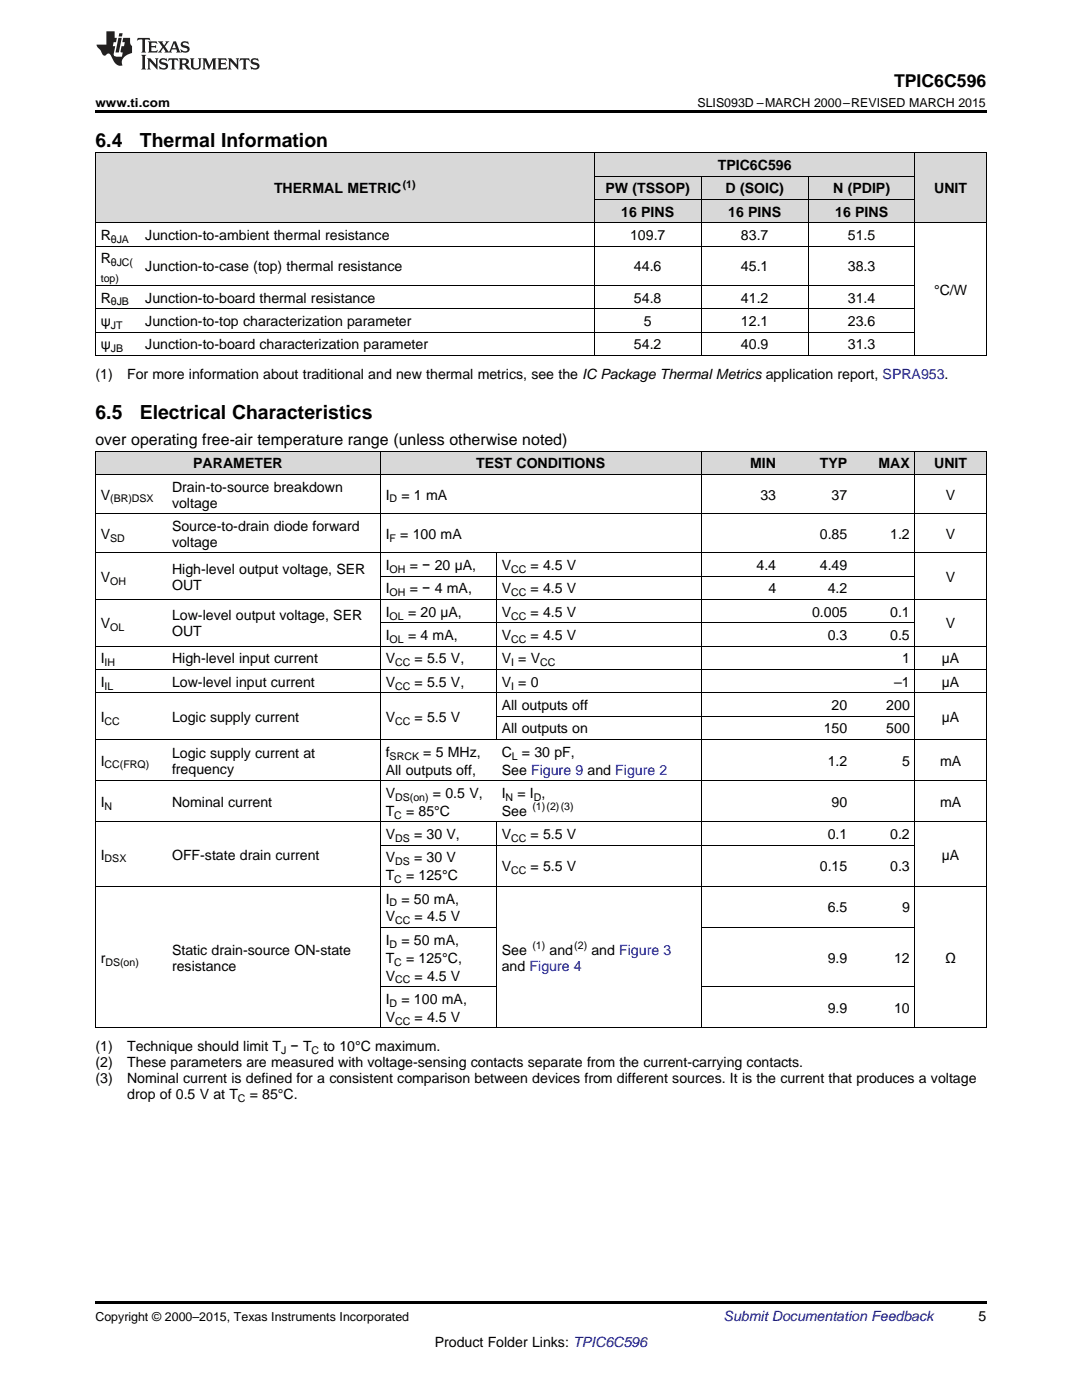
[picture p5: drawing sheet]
<svg xmlns="http://www.w3.org/2000/svg" width="216mm" height="279mm" viewBox="0 0 216 279" stroke-linecap="round" stroke-linejoin="round" font-family="sans-serif">
<defs><g id="words">
<g font-size="3.9">
<text x="19" y="29.3">6.4</text>
<text x="27.9" y="29.3">Thermal Information</text>
<text x="19" y="83.6">6.5</text>
<text x="27.9" y="83.6">Electrical Characteristics</text>
</g>
<text font-size="3.5" x="178.4" y="17.3">TPIC6C596</text>
<text font-size="3.2" x="19" y="88.8">over operating free-air temperature range (unless otherwise noted)</text>
<g font-size="2.8">
<text x="143.2" y="33.9">TPIC6C596</text>
<text x="54.7" y="38.6">THERMAL METRIC</text>
<text x="120.8" y="38.6">PW (TSSOP)</text>
<text x="144.8" y="38.6">D (SOIC)</text>
<text x="166.3" y="38.6">N (PDIP)</text>
<text x="186.4" y="38.6">UNIT</text>
<text x="20.1" y="47.9">R</text>
<text x="29" y="47.9">Junction-to-ambient thermal resistance</text>
<text x="124" y="43.3">16 PINS</text>
<text x="125.7" y="47.9">109.7</text>
<text x="145.3" y="43.3">16 PINS</text>
<text x="147.8" y="47.9">83.7</text>
<text x="166.7" y="43.3">16 PINS</text>
<text x="169.2" y="47.9">51.5</text>
<text x="20.1" y="52.6">R</text>
<text x="29" y="54.2">Junction-to-case (top) thermal resistance</text>
<text x="126.5" y="54.2">44.6</text>
<text x="147.8" y="54.2">45.1</text>
<text x="169.2" y="54.2">38.3</text>
<text x="186.4" y="58.8">°C/W</text>
<text x="20.1" y="60.4">R</text>
<text x="20.1" y="65.1">ψ</text>
<text x="29" y="60.4">Junction-to-board thermal resistance</text>
<text x="29" y="65.1">Junction-to-top characterization parameter</text>
<text x="126.5" y="60.4">54.8</text>
<text x="128.5" y="65.1">5</text>
<text x="147.8" y="60.4">41.2</text>
<text x="147.8" y="65.1">12.1</text>
<text x="169.2" y="60.4">31.4</text>
<text x="169.2" y="65.1">23.6</text>
<text x="20.1" y="69.7">ψ</text>
<text x="29" y="69.7">Junction-to-board characterization parameter</text>
<text x="126.5" y="69.7">54.2</text>
<text x="147.8" y="69.7">40.9</text>
<text x="169.2" y="69.7">31.3</text>
<text x="19" y="75.6">(1)</text>
<text x="25.4" y="75.6">For more information about traditional and new thermal metrics, see the IC Package Thermal Metrics application report, SPRA953.</text>
<text x="38.6" y="93.5">PARAMETER</text>
<text x="95" y="93.5">TEST CONDITIONS</text>
<text x="149.7" y="93.5">MIN</text>
<text x="163.6" y="93.5">TYP</text>
<text x="175.3" y="93.5">MAX</text>
<text x="186.4" y="93.5">UNIT</text>
<text x="20.1" y="99.7">V</text>
<text x="34.3" y="98.1">Drain-to-source breakdown</text>
<text x="34.3" y="101.3">voltage</text>
<text x="77" y="99.7">I</text>
<text x="80.1" y="99.7">= 1 mA</text>
<text x="151.7" y="99.7">33</text>
<text x="165.9" y="99.7">37</text>
<text x="188.7" y="99.7">V</text>
<text x="20.1" y="107.5">V</text>
<text x="34.3" y="105.9">Source-to-drain diode forward</text>
<text x="77" y="107.5">I</text>
<text x="79.9" y="107.5">= 100 mA</text>
<text x="163.6" y="107.5">0.85</text>
<text x="177.6" y="107.5">1.2</text>
<text x="188.7" y="107.5">V</text>
<text x="34.3" y="109.1">voltage</text>
<text x="77" y="113.8">I</text>
<text x="81.8" y="113.8">= − 20 µA,</text>
<text x="100.1" y="113.8">V</text>
<text x="105.9" y="113.8">= 4.5 V</text>
<text x="151" y="113.8">4.4</text>
<text x="163.6" y="113.8">4.49</text>
<text x="20.1" y="116.1">V</text>
<text x="34.3" y="114.5">High-level output voltage, SER</text>
<text x="34.3" y="117.7">OUT</text>
<text x="77" y="118.4">I</text>
<text x="81.8" y="118.4">= − 4 mA,</text>
<text x="100.1" y="118.4">V</text>
<text x="105.9" y="118.4">= 4.5 V</text>
<text x="153.3" y="118.4">4</text>
<text x="165.2" y="118.4">4.2</text>
<text x="188.7" y="116.1">V</text>
<text x="20.1" y="125.4">V</text>
<text x="34.3" y="123.8">Low-level output voltage, SER</text>
<text x="77" y="123.1">I</text>
<text x="81.4" y="123.1">= 20 µA,</text>
<text x="100.1" y="123.1">V</text>
<text x="105.9" y="123.1">= 4.5 V</text>
<text x="162" y="123.1">0.005</text>
<text x="177.6" y="123.1">0.1</text>
<text x="188.7" y="125.4">V</text>
<text x="34.3" y="127">OUT</text>
<text x="77" y="127.7">I</text>
<text x="81.4" y="127.7">= 4 mA,</text>
<text x="100.1" y="127.7">V</text>
<text x="105.9" y="127.7">= 4.5 V</text>
<text x="165.2" y="127.7">0.3</text>
<text x="177.6" y="127.7">0.5</text>
<text x="20.1" y="132.4">I</text>
<text x="20.1" y="137.1">I</text>
<text x="34.3" y="132.4">High-level input current</text>
<text x="34.3" y="137.1">Low-level input current</text>
<text x="77" y="132.4">V</text>
<text x="77" y="137.1">V</text>
<text x="82.7" y="132.4">= 5.5 V,</text>
<text x="82.7" y="137.1">= 5.5 V,</text>
<text x="100.1" y="132.4">V = V</text>
<text x="100.1" y="137.1">V = 0</text>
<text x="178.4" y="137.1">–1</text>
<text x="180" y="132.4">1</text>
<text x="187.9" y="132.4">µA</text>
<text x="187.9" y="137.1">µA</text>
<text x="100.1" y="141.7">All outputs off</text>
<text x="165.9" y="141.7">20</text>
<text x="176.8" y="141.7">200</text>
<text x="20.1" y="144">I</text>
<text x="34.3" y="144">Logic supply current</text>
<text x="77" y="144">V</text>
<text x="82.7" y="144">= 5.5 V</text>
<text x="100.1" y="146.4">All outputs on</text>
<text x="164.4" y="146.4">150</text>
<text x="176.8" y="146.4">500</text>
<text x="187.9" y="144">µA</text>
<text x="20.1" y="152.8">I</text>
<text x="34.3" y="151.2">Logic supply current at</text>
<text x="34.3" y="154.4">frequency</text>
<text x="77" y="151">f</text>
<text x="77" y="154.6">All outputs off,</text>
<text x="84.5" y="151">= 5 MHz,</text>
<text x="100.1" y="151">C</text>
<text x="100.1" y="154.6">See Figure 9 and Figure 2</text>
<text x="104.2" y="151">= 30 pF,</text>
<text x="165.2" y="152.8">1.2</text>
<text x="180" y="152.8">5</text>
<text x="187.6" y="152.8">mA</text>
<text x="20.1" y="161">I</text>
<text x="34.3" y="161">Nominal current</text>
<text x="77" y="159.2">V</text>
<text x="86.4" y="159.2">= 0.5 V,</text>
<text x="100.1" y="159.2">I</text>
<text x="103.3" y="159.2">= I ,</text>
<text x="165.9" y="161">90</text>
<text x="187.6" y="161">mA</text>
<text x="77" y="162.8">T</text>
<text x="77" y="167.5">V</text>
<text x="81" y="162.8">= 85°C</text>
<text x="82.6" y="167.5">= 30 V,</text>
<text x="100.1" y="162.8">See</text>
<text x="100.1" y="167.5">V</text>
<text x="105.9" y="167.5">= 5.5 V</text>
<text x="165.2" y="167.5">0.1</text>
<text x="177.6" y="167.5">0.2</text>
<text x="20.1" y="171.6">I</text>
<text x="34.3" y="171.6">OFF-state drain current</text>
<text x="77" y="172.1">V</text>
<text x="82.6" y="172.1">= 30 V</text>
<text x="100.1" y="173.9">V</text>
<text x="105.9" y="173.9">= 5.5 V</text>
<text x="163.6" y="173.9">0.15</text>
<text x="177.6" y="173.9">0.3</text>
<text x="187.9" y="171.6">µA</text>
<text x="77" y="175.7">T</text>
<text x="81" y="175.7">= 125°C</text>
<text x="77" y="180.3">I</text>
<text x="77" y="183.9">V</text>
<text x="80.1" y="180.3">= 50 mA,</text>
<text x="82.7" y="183.9">= 4.5 V</text>
<text x="165.2" y="182.1">6.5</text>
<text x="180" y="182.1">9</text>
<text x="34.3" y="190.5">Static drain-source ON-state</text>
<text x="77" y="188.6">I</text>
<text x="80.1" y="188.6">= 50 mA,</text>
<text x="100.1" y="190.5">See</text>
<text x="109.6" y="190.5">and</text>
<text x="118" y="190.5">and Figure 3</text>
<text x="20.1" y="192.1">r</text>
<text x="34.3" y="193.7">resistance</text>
<text x="77" y="192.1">T</text>
<text x="77" y="195.7">V</text>
<text x="81" y="192.1">= 125°C,</text>
<text x="82.7" y="195.7">= 4.5 V</text>
<text x="100.1" y="193.7">and Figure 4</text>
<text x="165.2" y="192.1">9.9</text>
<text x="178.4" y="192.1">12</text>
<text x="188.6" y="192.1">Ω</text>
<text x="77" y="200.3">I</text>
<text x="77" y="203.9">V</text>
<text x="80.1" y="200.3">= 100 mA,</text>
<text x="82.7" y="203.9">= 4.5 V</text>
<text x="165.2" y="202.1">9.9</text>
<text x="178.4" y="202.1">10</text>
<text x="19" y="209.8">(1)</text>
<text x="25.4" y="209.8">Technique should limit T − T</text>
<text x="64.5" y="209.8">to 10°C maximum.</text>
<text x="19" y="212.9">(2)</text>
<text x="25.4" y="212.9">These parameters are measured with voltage-sensing contacts separate from the current-carrying contacts.</text>
<text x="19" y="216.1">(3)</text>
<text x="25.4" y="216.1">Nominal current is defined for a consistent comparison between devices from different sources. It is the current that produces a voltage</text>
<text x="25.4" y="219.3">drop of 0.5 V at T</text>
<text x="49.8" y="219.3">= 85°C.</text>
<text x="195.3" y="263.6">5</text>
<text x="86.7" y="268.9">Product Folder Links: TPIC6C596</text>
</g>
<text font-size="2.8" fill="#0000c8" x="144.4" y="263.6">Submit Documentation Feedback</text>
<g font-size="2.5">
<text x="19" y="21.4">www.ti.com</text>
<text x="139.2" y="21.4">SLIS093D –MARCH 2000–REVISED MARCH 2015</text>
<text x="19" y="263.6">Copyright © 2000–2015, Texas Instruments Incorporated</text>
</g>
<g font-size="2.1">
<text x="80.4" y="37.5">(1)</text>
<text x="22.1" y="48.5">θJA</text>
<text x="22.1" y="53.1">θJC(</text>
<text x="20.1" y="56.3">top)</text>
<text x="22.1" y="61">θJB</text>
<text x="22.1" y="65.6">JT</text>
<text x="22.1" y="70.3">JB</text>
<text x="22" y="100.3">(BR)DSX</text>
<text x="77.8" y="100.3">D</text>
<text x="22" y="108.1">SD</text>
<text x="77.8" y="108.1">F</text>
<text x="22" y="116.7">OH</text>
<text x="77.8" y="114.3">OH</text>
<text x="77.8" y="119">OH</text>
<text x="102" y="114.3">CC</text>
<text x="102" y="119">CC</text>
<text x="22" y="126">OL</text>
<text x="77.8" y="123.6">OL</text>
<text x="102" y="123.6">CC</text>
<text x="77.8" y="128.3">OL</text>
<text x="102" y="128.3">CC</text>
<text x="20.9" y="133">IH</text>
<text x="20.9" y="137.6">IL</text>
<text x="78.8" y="133">CC</text>
<text x="78.8" y="137.6">CC</text>
<text x="102" y="133">I</text>
<text x="102" y="137.6">I</text>
<text x="107.8" y="133">CC</text>
<text x="20.9" y="144.6">CC</text>
<text x="78.8" y="144.6">CC</text>
<text x="20.9" y="153.4">CC(FRQ)</text>
<text x="77.8" y="151.6">SRCK</text>
<text x="102.1" y="151.6">L</text>
<text x="20.9" y="161.6">N</text>
<text x="78.8" y="159.8">DS(on)</text>
<text x="100.9" y="159.8">N</text>
<text x="106.2" y="161.7">(1)(2)(3)</text>
<text x="106.5" y="159.8">D</text>
<text x="78.7" y="163.4">C</text>
<text x="20.9" y="172.1">DSX</text>
<text x="78.8" y="168">DS</text>
<text x="78.8" y="172.7">DS</text>
<text x="102" y="168">CC</text>
<text x="78.7" y="176.2">C</text>
<text x="102" y="174.4">CC</text>
<text x="77.8" y="180.9">D</text>
<text x="78.8" y="184.5">CC</text>
<text x="77.8" y="189.1">D</text>
<text x="106.2" y="189.4">(1)</text>
<text x="114.6" y="189.4">(2)</text>
<text x="21" y="192.7">DS(on)</text>
<text x="78.7" y="192.7">C</text>
<text x="78.8" y="196.3">CC</text>
<text x="77.8" y="200.9">D</text>
<text x="78.8" y="204.5">CC</text>
<text x="56.1" y="210.3">J</text>
<text x="62.2" y="210.3">C</text>
<text x="47.5" y="219.9">C</text>
</g>
</g></defs>
<g fill="#d8d8d8">
<path d="M19 90.1h14.3v4.6h-14.3z"/>
<path d="M33.3 90.1h42.6v4.6h-42.6z"/>
<path d="M75.9 90.1h23.2v4.6h-23.2z"/>
<path d="M99.1 90.1h40.8v4.6h-40.8z"/>
<path d="M139.9 90.1h16v4.6h-16z"/>
<path d="M155.9 90.1h14.3v4.6h-14.3z"/>
<path d="M170.2 90.1h12.4v4.6h-12.4z"/>
<path d="M182.6 90.1h14.2v4.6h-14.2z"/>
<path d="M19 30.6h8.9v13.9h-8.9z"/>
<path d="M27.9 30.6h90.7v13.9h-90.7z"/>
<path d="M118.6 39.9h21.3v4.6h-21.3z"/>
<path d="M139.9 39.9h21.4v4.6h-21.4z"/>
<path d="M161.3 39.9h21.3v4.6h-21.3z"/>
<path d="M182.6 30.6h14.2v13.9h-14.2z"/>
<path d="M118.6 35.2h21.3v4.7h-21.3z"/>
<path d="M139.9 35.2h21.4v4.7h-21.4z"/>
<path d="M161.3 35.2h21.3v4.7h-21.3z"/>
<path d="M118.6 30.6h21.3v4.6h-21.3z"/>
<path d="M139.9 30.6h21.4v4.6h-21.4z"/>
<path d="M161.3 30.6h21.3v4.6h-21.3z"/>
</g>
<path d="M19 22h177.8v.5h-177.8zM19 70.9l.2 .1zM118.5 70.9l.1 .1zM139.8 70.9l.1 .1zM161.2 70.9l.1 .1zM182.5 70.9l.1 .1zM196.7 70.9l.1 .1zM19 259.7h177.8v.5h-177.8z" fill="#000"/>
<g fill="none" stroke="#000" stroke-width=".2">
<path d="M19 30.5h177.8M19.1 30.5v40.5M118.6 30.5v40.5M118.6 39.8h64M118.6 35.2h64M139.9 35.2v35.8M161.2 35.2v35.8M182.5 30.5v40.5M196.8 30.5v40.5M19 57h163.6M19 49.1h163.6M19 44.5h177.8"/>
<path d="M19 70.9h177.8M19 66.3h163.6M19 61.6h163.6M19 94.7h177.8M19 90h177.8M19.1 90v115.2M75.9 90v115.2M139.9 90v115.2M182.5 90v115.2M196.8 90v115.2M19 119.6h177.8M19 110.3h177.8"/>
<path d="M19 102.5h177.8M75.9 115h106.7M99 110.3v37.3M19 138.3h177.8M19 133.6h177.8M19 129h177.8M75.9 124.3h106.7M19 155.8h177.8M19 147.6h177.8M99.1 142.9h83.5M19 176.9h177.8M19 164h177.8"/>
<path d="M75.9 168.7h106.7M99 164v41.2M75.9 196.9h23.1M75.9 185.1h23.1M139.9 196.9h42.7M139.9 185.1h42.7M19 205.1h177.8"/>
</g>
<g fill="#231f20">
<path d="M27.5 7.6l-.1 .5 .4-.2h.6v.1v2.1l-.2 .4h1l-.3-.4v-2.1l.1-.1h.5l.5 .2-.2-.5zM29.5 8.3l.2 .3v1.5l-.2 .4h1.8l.2-.6a1.04 1.04 0 0 1-1.3 .2v-.7h.6l.3 .2v-.6l-.3 .2h-.6v-.6l.8-.1 .4 .3-.2-.5zM31.5 8.3l.9 1.1-.9 1.1h.8l-.2-.2 .5-.7 .4 .7-.2 .2h1.5l-.1-.2 .1-.4h.9l.1 .4-.2 .2h1l-.3-.3-.7-1.9h-.5l-.9 2-.8-1 .9-1h-.8l.1 .3-.3 .5-.4-.6 .2-.2zM34.7 8.6l.4 1h-.7zM36.3 8.4a.63 .63 0 0 0-.2 .7 .63 .63 0 0 0 .6 .4l.6 .2 .1 .2a.75 .75 0 0 1-.7 .4 .75 .75 0 0 1-.6-.5l.1 .7 .1-.1a1.11 1.11 0 0 0 1.5-.6 1.13 1.13 0 0 0-1.2-.8l-.1-.4a1.04 1.04 0 0 1 1.2 .2l-.2-.5-.1 .1-.5-.2zM28.2 10.9l.2 .4v2.2l-.2 .4h1l-.3-.4v-2.2l.3-.4zM29.3 11.6l.3 .4v1.5l-.3 .4h.8l-.2-.4v-1.3l1.5 1.7v-1.9l.2-.4h-.7l.2 .4v.9l-1.1-1.3zM32 11.8a.62 .62 0 0 0-.2 .7 .62 .62 0 0 0 .6 .4l.6 .1 .1 .3a.76 .76 0 0 1-.7 .3 .76 .76 0 0 1-.6-.4l.1 .7 .1-.1a1.11 1.11 0 0 0 1.5-.6 1.13 1.13 0 0 0-1.2-.8l-.1-.4a1.04 1.04 0 0 1 1.2 .2l-.2-.6-.1 .1-.5-.1zM33.7 11.6l-.2 .6a.61 .61 0 0 1 .8-.3v1.6l-.2 .4h.9l-.2-.4v-1.6a.63 .63 0 0 1 .8 .3l-.2-.6zM35.6 11.6l.3 .4v1.5l-.3 .4h1l-.2-.2v-.8l.5 .2a.76 .76 0 0 0 1.2 .7l-1-1a.58 .58 0 0 0 .6-.5 .58 .58 0 0 0-.5-.6zM36.4 11.9h.1a.45 .45 0 0 1 .5 .1 .45 .45 0 0 1 .1 .5l-.7 .2zM37.9 11.6l.2 .2a2.17 2.17 0 0 0 .3 1.9 .99 .99 0 0 0 1.6-.6v-1.1l.2-.4h-.7l.2 .2a1.92 1.92 0 0 1-.2 1.8 .6 .6 0 0 1-.9-.5v-1.1l.2-.4zM40.4 11.6l.2 .4v1.5l-.2 .4h.7l-.2-.4v-1.4l.8 1.8 .8-1.8v1.4l-.2 .4h.9l-.2-.4v-1.5l.2-.4h-.8l-.6 1.5-.6-1.5zM43.4 11.6l.2 .4v1.5l-.2 .4h1.8l.2-.6a1.04 1.04 0 0 1-1.3 .1v-.6h.5l.4 .2v-.6l-.4 .2h-.5v-.7h.8l.3 .3-.1-.6zM45.5 11.6l.2 .4v1.5l-.2 .4h.7l-.2-.4v-1.3l1.5 1.7v-1.9l.2-.4h-.7l.2 .4v.9l-1.1-1.3zM47.9 11.6l-.1 .6a.61 .61 0 0 1 .8-.3v1.6l-.3 .4h1l-.3-.4 .1-1.6a.63 .63 0 0 1 .7 .3l-.1-.6zM50.2 11.8a.62 .62 0 0 0-.2 .7 .62 .62 0 0 0 .6 .4l.6 .1 .2 .3a.76 .76 0 0 1-.8 .3 .76 .76 0 0 1-.6-.4l.1 .7 .2-.1a1.11 1.11 0 0 0 1.5-.6 1.13 1.13 0 0 0-1.3-.8l-.1-.4a1.04 1.04 0 0 1 1.2 .2l-.1-.6-.2 .1-.5-.1z"/>
<path d="M21.2 6.3v2.6h-1.9l.1 .4 .7 .9a.91 .91 0 0 0 1 .8 .56 .56 0 0 1 .5-.3 .56 .56 0 0 1 .5 .3l.4 .8a1.53 1.53 0 0 0 1.9 1.2 1.54 1.54 0 0 1 1-2.1l.9-.3v-1.4a1.52 1.52 0 0 1-.3-1.6h-1.4l-.2 .8h.5l-.2 .8h-.4l-.2 1v.2l.4 .1-.2 .8a1.93 1.93 0 0 1-1.6-.3l.3-1.8h-.5l.2-.8h.4l.2-.8h-.4v-1.3zM23.6 7.6l-.6 2.9h.7l.6-2.9zM23.8 6.6l-.1 .7h.6l.2-.7z"/>
</g>
<use href="#words"/>
</svg>
